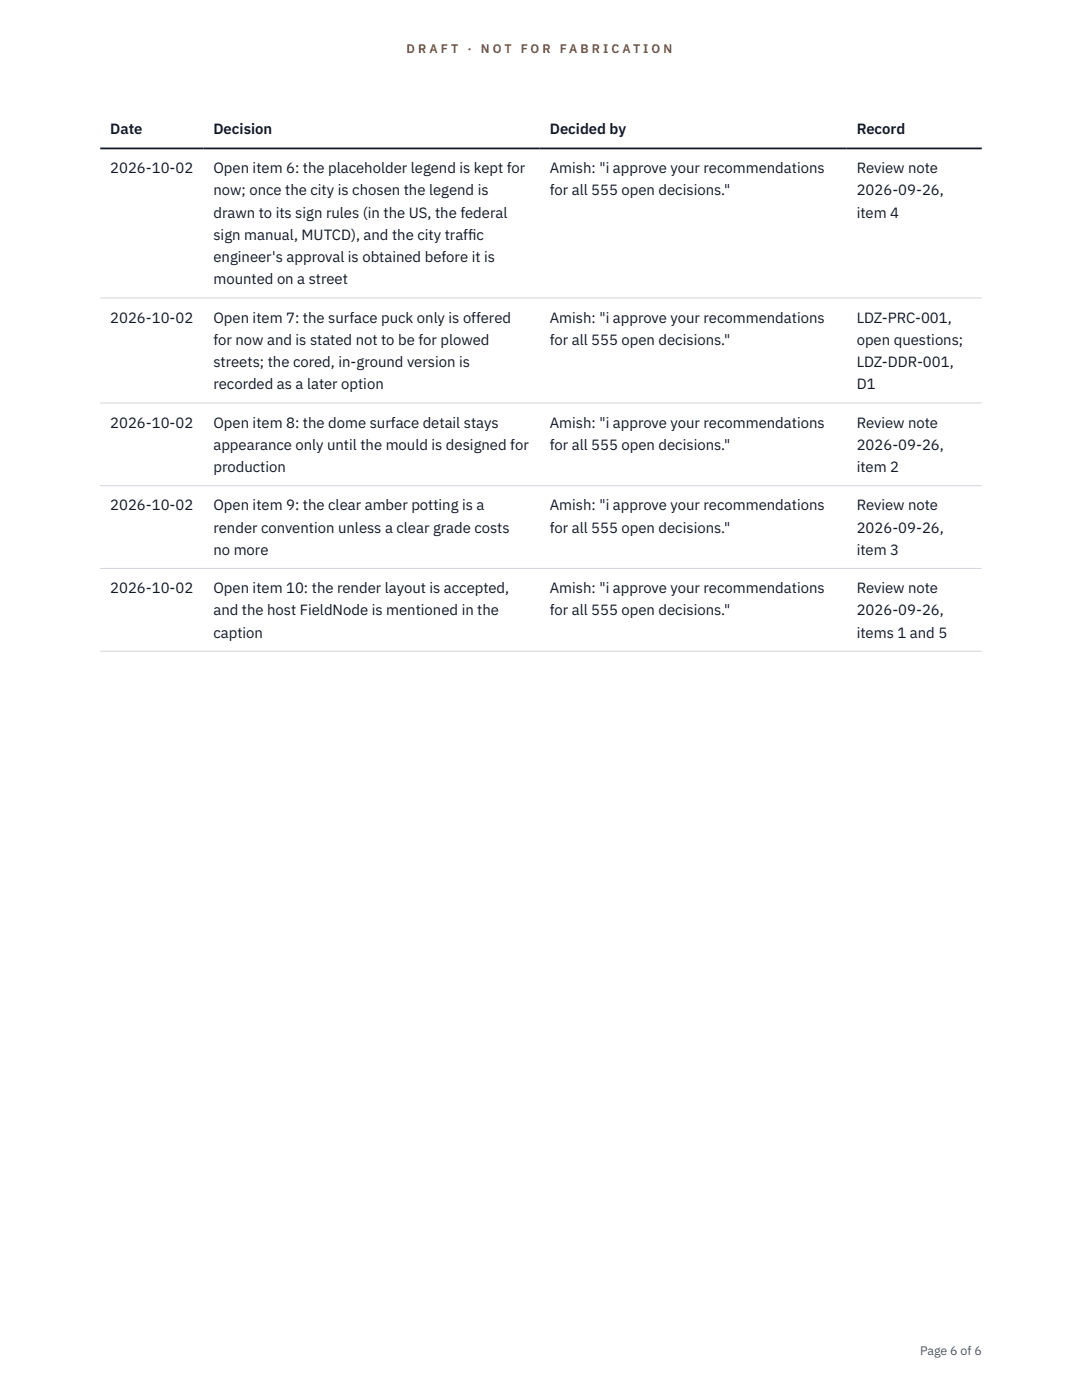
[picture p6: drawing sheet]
<svg xmlns="http://www.w3.org/2000/svg" width="216mm" height="279mm" viewBox="0 0 216 279" stroke-linecap="round" stroke-linejoin="round" font-family="sans-serif">
<defs><g id="words">
<g font-size="3" fill="#111827">
<text x="22" y="26.8">Date</text>
<text x="42.6" y="26.8">Decision</text>
<text x="109.7" y="26.8">Decided by</text>
<text x="170.9" y="26.8">Record</text>
<text x="22" y="34.5">2026-10-02</text>
<text x="42.6" y="34.5">Open item 6: the placeholder legend is kept for</text>
<text x="109.7" y="34.5">Amish: &quot;i approve your recommendations</text>
<text x="170.9" y="34.5">Review note</text>
<text x="42.6" y="39">now; once the city is chosen the legend is</text>
<text x="109.7" y="39">for all 555 open decisions.&quot;</text>
<text x="170.9" y="39">2026-09-26,</text>
<text x="42.6" y="43.4">drawn to its sign rules (in the US, the federal</text>
<text x="42.6" y="47.9">sign manual, MUTCD), and the city traff</text>
<text x="93.4" y="47.9">ic</text>
<text x="170.9" y="43.4">item 4</text>
<text x="42.6" y="52.3">engineer's approval is obtained before it is</text>
<text x="42.6" y="56.8">mounted on a street</text>
<text x="22" y="64.4">2026-10-02</text>
<text x="42.6" y="64.4">Open item 7: the surface puck only is offered</text>
<text x="109.7" y="64.4">Amish: &quot;i approve your recommendations</text>
<text x="170.9" y="64.4">LDZ-PRC-001,</text>
<text x="42.6" y="68.8">for now and is stated not to be for plowed</text>
<text x="109.7" y="68.8">for all 555 open decisions.&quot;</text>
<text x="170.9" y="68.8">open questions;</text>
<text x="42.6" y="73.3">streets; the cored, in-ground version is</text>
<text x="42.6" y="77.7">recorded as a later option</text>
<text x="170.9" y="73.3">LDZ-DDR-001,</text>
<text x="170.9" y="77.7">D1</text>
<text x="22" y="85.3">2026-10-02</text>
<text x="42.6" y="85.3">Open item 8: the dome surface detail stays</text>
<text x="42.6" y="89.8">appearance only until the mould is designed for</text>
<text x="109.7" y="85.3">Amish: &quot;i approve your recommendations</text>
<text x="109.7" y="89.8">for all 555 open decisions.&quot;</text>
<text x="170.9" y="85.3">Review note</text>
<text x="170.9" y="89.8">2026-09-26,</text>
<text x="42.6" y="94.2">production</text>
<text x="170.9" y="94.2">item 2</text>
<text x="22" y="101.9">2026-10-02</text>
<text x="42.6" y="101.9">Open item 9: the clear amber potting is a</text>
<text x="109.7" y="101.9">Amish: &quot;i approve your recommendations</text>
<text x="170.9" y="101.9">Review note</text>
<text x="42.6" y="106.3">render convention unless a clear grade costs</text>
<text x="109.7" y="106.3">for all 555 open decisions.&quot;</text>
<text x="170.9" y="106.3">2026-09-26,</text>
<text x="42.6" y="110.7">no more</text>
<text x="170.9" y="110.7">item 3</text>
<text x="22" y="118.4">2026-10-02</text>
<text x="42.6" y="118.4">Open item 10: the render layout is accepted,</text>
<text x="109.7" y="118.4">Amish: &quot;i approve your recommendations</text>
<text x="170.9" y="118.4">Review note</text>
<text x="42.6" y="122.8">and the host FieldNode is mentioned in the</text>
<text x="109.7" y="122.8">for all 555 open decisions.&quot;</text>
<text x="170.9" y="122.8">2026-09-26,</text>
<text x="42.6" y="127.3">caption</text>
<text x="170.9" y="127.3">items 1 and 5</text>
</g>
<g font-size="2.5" fill="#b45309">
<text x="81.1" y="10.5">D R A F T</text>
<text x="93.3" y="10.5">·</text>
<text x="95.9" y="10.5">N O T</text>
<text x="103.9" y="10.5">F O R</text>
<text x="111.7" y="10.5">F A B R I C A T I O N</text>
</g>
<text font-size="2.5" fill="#4b5563" x="183.6" y="270.3">Page 6 of 6</text>
</g></defs>
<path d="M20 59.5h175.9M20 80.4h175.9M20 96.9h175.9M20 113.4h175.9M20 130h175.9" fill="none" stroke="#d1d5db" stroke-width=".2"/>
<path d="M20 29.6h175.9" fill="none" stroke="#111827" stroke-width=".35"/>
<use href="#words"/>
</svg>
